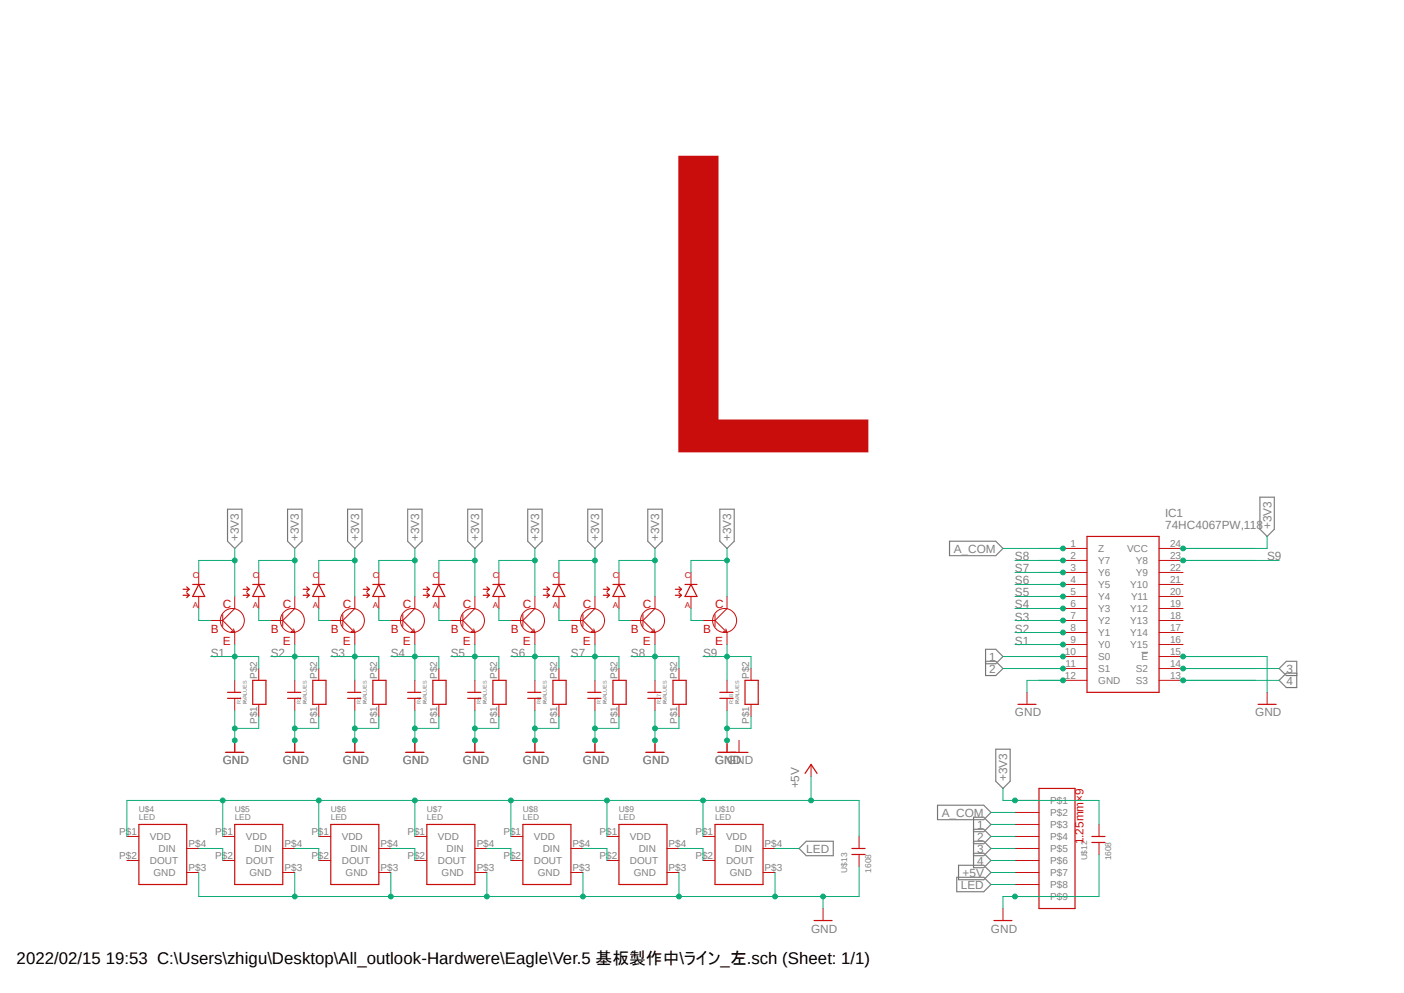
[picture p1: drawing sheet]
<svg xmlns="http://www.w3.org/2000/svg" width="297mm" height="210mm" viewBox="0 0 297 210" stroke-linecap="round" stroke-linejoin="round" font-family="sans-serif">
<defs><g id="words">
<text font-size="3.6" x="3.5" y="203.9">2022/02/15 19:53 C:\Users\zhigu\Desktop\All_outlook-Hardwere\Eagle\Ver.5 基板製作中\ライン_左.sch (Sheet: 1/1)</text>
<g font-size="2.5" fill="#808080">
<text x="246.5" y="111.8">74HC4067PW,118</text>
<text x="246.5" y="109.3">IC1</text>
<text x="268.9" y="111.9" transform="rotate(-90 268.9 111.9)">+3V3</text>
<text x="50.5" y="114.5" transform="rotate(-90 50.5 114.5)">+3V3</text>
<text x="63.2" y="114.5" transform="rotate(-90 63.2 114.5)">+3V3</text>
<text x="75.9" y="114.5" transform="rotate(-90 75.9 114.5)">+3V3</text>
<text x="88.6" y="114.5" transform="rotate(-90 88.6 114.5)">+3V3</text>
<text x="101.3" y="114.5" transform="rotate(-90 101.3 114.5)">+3V3</text>
<text x="114" y="114.5" transform="rotate(-90 114 114.5)">+3V3</text>
<text x="126.7" y="114.5" transform="rotate(-90 126.7 114.5)">+3V3</text>
<text x="139.4" y="114.5" transform="rotate(-90 139.4 114.5)">+3V3</text>
<text x="154.7" y="114.5" transform="rotate(-90 154.7 114.5)">+3V3</text>
<text x="201.8" y="116.9">A_COM</text>
<text x="214.7" y="118.5">S8</text>
<text x="268.1" y="118.5">S9</text>
<text x="214.7" y="123.6">S6</text>
<text x="214.7" y="121.1">S7</text>
<text x="214.7" y="126.2">S5</text>
<text x="214.7" y="131.2">S3</text>
<text x="214.7" y="128.7">S4</text>
<text x="214.7" y="136.3">S1</text>
<text x="214.7" y="133.8">S2</text>
<text x="44.6" y="138.9">S1</text>
<text x="57.3" y="138.9">S2</text>
<text x="70" y="138.9">S3</text>
<text x="82.7" y="138.9">S4</text>
<text x="95.4" y="138.9">S5</text>
<text x="108.1" y="138.9">S6</text>
<text x="120.8" y="138.9">S7</text>
<text x="133.5" y="138.9">S8</text>
<text x="148.7" y="138.9">S9</text>
<text x="209.3" y="139.7">1</text>
<text x="209.3" y="142.3">2</text>
<text x="272.1" y="142.3">3</text>
<text x="272.1" y="144.8">4</text>
<text x="214.7" y="151.5">GND</text>
<text x="265.5" y="151.5">GND</text>
<text x="47.1" y="161.7">GND</text>
<text x="59.8" y="161.7">GND</text>
<text x="72.5" y="161.7">GND</text>
<text x="85.2" y="161.7">GND</text>
<text x="97.9" y="161.7">GND</text>
<text x="110.6" y="161.7">GND</text>
<text x="123.3" y="161.7">GND</text>
<text x="136" y="161.7">GND</text>
<text x="151.2" y="161.7">GND</text>
<text x="153.8" y="161.7">GND</text>
<text x="169" y="166.8" transform="rotate(-90 169 166.8)">+5V</text>
<text x="213.1" y="165.2" transform="rotate(-90 213.1 165.2)">+3V3</text>
<text x="199.2" y="172.7">A_COM</text>
<text x="206.7" y="175.3">1</text>
<text x="206.7" y="177.8">2</text>
<text x="170.6" y="180.3">LED</text>
<text x="203.6" y="185.4">+5V</text>
<text x="206.7" y="182.9">4</text>
<text x="206.7" y="180.3">3</text>
<text x="203.2" y="188">LED</text>
<text x="171.6" y="197.2">GND</text>
<text x="209.6" y="197.2">GND</text>
</g>
<g font-size="2.5" fill="#c90d0c">
<text x="47.1" y="128.7">C</text>
<text x="59.8" y="128.7">C</text>
<text x="72.5" y="128.7">C</text>
<text x="85.2" y="128.7">C</text>
<text x="97.9" y="128.7">C</text>
<text x="110.6" y="128.7">C</text>
<text x="123.3" y="128.7">C</text>
<text x="136" y="128.7">C</text>
<text x="151.3" y="128.7">C</text>
<text x="44.6" y="133.8">B</text>
<text x="47.1" y="136.3">E</text>
<text x="57.3" y="133.8">B</text>
<text x="59.8" y="136.3">E</text>
<text x="70" y="133.8">B</text>
<text x="72.5" y="136.3">E</text>
<text x="82.7" y="133.8">B</text>
<text x="85.2" y="136.3">E</text>
<text x="95.4" y="133.8">B</text>
<text x="97.9" y="136.3">E</text>
<text x="108.1" y="133.8">B</text>
<text x="110.6" y="136.3">E</text>
<text x="120.8" y="133.8">B</text>
<text x="123.3" y="136.3">E</text>
<text x="133.5" y="133.8">B</text>
<text x="136" y="136.3">E</text>
<text x="148.7" y="133.8">B</text>
<text x="151.3" y="136.3">E</text>
<text x="229.2" y="178.6" transform="rotate(-90 229.2 178.6)">1.25mm×9</text>
</g>
<g font-size="2.1" fill="#808080">
<text x="226.4" y="115.6">1</text>
<text x="226.4" y="118.2">2</text>
<text x="232.3" y="116.8">Z</text>
<text x="232.3" y="119.3">Y7</text>
<text x="238.4" y="116.8">VCC</text>
<text x="240.3" y="119.3">Y8</text>
<text x="247.5" y="115.6">24</text>
<text x="247.5" y="118.2">23</text>
<text x="226.4" y="120.7">3</text>
<text x="226.4" y="123.2">4</text>
<text x="226.4" y="125.8">5</text>
<text x="232.3" y="121.8">Y6</text>
<text x="232.3" y="124.4">Y5</text>
<text x="239.1" y="124.4">Y10</text>
<text x="240.3" y="121.8">Y9</text>
<text x="247.5" y="120.7">22</text>
<text x="247.5" y="123.2">21</text>
<text x="247.5" y="125.8">20</text>
<text x="226.4" y="128.3">6</text>
<text x="226.4" y="130.9">7</text>
<text x="232.3" y="126.9">Y4</text>
<text x="232.3" y="129.5">Y3</text>
<text x="232.3" y="132">Y2</text>
<text x="239.1" y="129.5">Y12</text>
<text x="239.1" y="132">Y13</text>
<text x="239.3" y="126.9">Y11</text>
<text x="247.5" y="128.3">19</text>
<text x="247.5" y="130.9">18</text>
<text x="226.4" y="133.4">8</text>
<text x="226.4" y="135.9">9</text>
<text x="232.3" y="134.5">Y1</text>
<text x="232.3" y="137.1">Y0</text>
<text x="239.1" y="134.5">Y14</text>
<text x="239.1" y="137.1">Y15</text>
<text x="247.5" y="133.4">17</text>
<text x="247.5" y="135.9">16</text>
<text x="54.4" y="143.6" transform="rotate(-90 54.4 143.6)">P$2</text>
<text x="67.1" y="143.6" transform="rotate(-90 67.1 143.6)">P$2</text>
<text x="79.8" y="143.6" transform="rotate(-90 79.8 143.6)">P$2</text>
<text x="92.5" y="143.6" transform="rotate(-90 92.5 143.6)">P$2</text>
<text x="105.2" y="143.6" transform="rotate(-90 105.2 143.6)">P$2</text>
<text x="117.9" y="143.6" transform="rotate(-90 117.9 143.6)">P$2</text>
<text x="130.6" y="143.6" transform="rotate(-90 130.6 143.6)">P$2</text>
<text x="143.3" y="143.6" transform="rotate(-90 143.3 143.6)">P$2</text>
<text x="158.5" y="143.6" transform="rotate(-90 158.5 143.6)">P$2</text>
<text x="225.3" y="138.5">10</text>
<text x="225.3" y="143.6">12</text>
<text x="225.4" y="141">11</text>
<text x="232.3" y="139.6">S0</text>
<text x="232.3" y="142.2">S1</text>
<text x="240.3" y="142.2">S2</text>
<text x="241.5" y="139.6">E</text>
<text x="247.5" y="138.5">15</text>
<text x="247.5" y="141">14</text>
<text x="247.5" y="143.6">13</text>
<text x="232.3" y="144.7">GND</text>
<text x="240.3" y="144.7">S3</text>
<text x="54.4" y="153.1" transform="rotate(-90 54.4 153.1)">P$1</text>
<text x="67.1" y="153.1" transform="rotate(-90 67.1 153.1)">P$1</text>
<text x="79.8" y="153.1" transform="rotate(-90 79.8 153.1)">P$1</text>
<text x="92.5" y="153.1" transform="rotate(-90 92.5 153.1)">P$1</text>
<text x="105.2" y="153.1" transform="rotate(-90 105.2 153.1)">P$1</text>
<text x="117.9" y="153.1" transform="rotate(-90 117.9 153.1)">P$1</text>
<text x="130.6" y="153.1" transform="rotate(-90 130.6 153.1)">P$1</text>
<text x="143.3" y="153.1" transform="rotate(-90 143.3 153.1)">P$1</text>
<text x="158.5" y="153.1" transform="rotate(-90 158.5 153.1)">P$1</text>
<text x="222.2" y="170.1">P$1</text>
<text x="222.2" y="172.6">P$2</text>
<text x="25.2" y="176.6">P$1</text>
<text x="31.7" y="177.7">VDD</text>
<text x="39.9" y="179.1">P$4</text>
<text x="45.6" y="176.6">P$1</text>
<text x="52" y="177.7">VDD</text>
<text x="60.2" y="179.1">P$4</text>
<text x="65.9" y="176.6">P$1</text>
<text x="72.3" y="177.7">VDD</text>
<text x="80.5" y="179.1">P$4</text>
<text x="86.2" y="176.6">P$1</text>
<text x="92.6" y="177.7">VDD</text>
<text x="100.8" y="179.1">P$4</text>
<text x="106.5" y="176.6">P$1</text>
<text x="112.9" y="177.7">VDD</text>
<text x="121.1" y="179.1">P$4</text>
<text x="126.8" y="176.6">P$1</text>
<text x="133.3" y="177.7">VDD</text>
<text x="141.4" y="179.1">P$4</text>
<text x="147.1" y="176.6">P$1</text>
<text x="153.6" y="177.7">VDD</text>
<text x="161.8" y="179.1">P$4</text>
<text x="222.2" y="175.1">P$3</text>
<text x="222.2" y="177.7">P$4</text>
<text x="25.2" y="181.7">P$2</text>
<text x="31.7" y="182.8">DOUT</text>
<text x="32.5" y="185.3">GND</text>
<text x="33.5" y="180.2">DIN</text>
<text x="39.9" y="184.2">P$3</text>
<text x="45.6" y="181.7">P$2</text>
<text x="52" y="182.8">DOUT</text>
<text x="52.8" y="185.3">GND</text>
<text x="53.8" y="180.2">DIN</text>
<text x="60.2" y="184.2">P$3</text>
<text x="65.9" y="181.7">P$2</text>
<text x="72.3" y="182.8">DOUT</text>
<text x="73.1" y="185.3">GND</text>
<text x="74.2" y="180.2">DIN</text>
<text x="80.5" y="184.2">P$3</text>
<text x="86.2" y="181.7">P$2</text>
<text x="92.6" y="182.8">DOUT</text>
<text x="93.4" y="185.3">GND</text>
<text x="94.5" y="180.2">DIN</text>
<text x="100.8" y="184.2">P$3</text>
<text x="106.5" y="181.7">P$2</text>
<text x="112.9" y="182.8">DOUT</text>
<text x="113.7" y="185.3">GND</text>
<text x="114.8" y="180.2">DIN</text>
<text x="121.1" y="184.2">P$3</text>
<text x="126.8" y="181.7">P$2</text>
<text x="133.3" y="182.8">DOUT</text>
<text x="134.1" y="185.3">GND</text>
<text x="135.1" y="180.2">DIN</text>
<text x="141.4" y="184.2">P$3</text>
<text x="147.1" y="181.7">P$2</text>
<text x="153.6" y="182.8">DOUT</text>
<text x="154.4" y="185.3">GND</text>
<text x="155.4" y="180.2">DIN</text>
<text x="161.8" y="184.2">P$3</text>
<text x="222.2" y="180.2">P$5</text>
<text x="222.2" y="182.8">P$6</text>
<text x="222.2" y="185.3">P$7</text>
<text x="222.2" y="187.8">P$8</text>
<text x="222.2" y="190.4">P$9</text>
</g>
<g font-size="1.8" fill="#c90d0c">
<text x="40.8" y="122.3">C</text>
<text x="53.5" y="122.3">C</text>
<text x="66.2" y="122.3">C</text>
<text x="78.9" y="122.3">C</text>
<text x="91.6" y="122.3">C</text>
<text x="104.3" y="122.3">C</text>
<text x="117" y="122.3">C</text>
<text x="129.7" y="122.3">C</text>
<text x="144.9" y="122.3">C</text>
<text x="40.8" y="128.7">A</text>
<text x="53.5" y="128.7">A</text>
<text x="66.2" y="128.7">A</text>
<text x="78.9" y="128.7">A</text>
<text x="91.6" y="128.7">A</text>
<text x="104.3" y="128.7">A</text>
<text x="117" y="128.7">A</text>
<text x="129.7" y="128.7">A</text>
<text x="144.9" y="128.7">A</text>
</g>
<g font-size="1.8" fill="#808080">
<text x="29.4" y="173.4">LED</text>
<text x="29.4" y="171.8">U$4</text>
<text x="49.6" y="173.4">LED</text>
<text x="49.7" y="171.8">U$5</text>
<text x="70" y="171.8">U$6</text>
<text x="70" y="173.4">LED</text>
<text x="90.3" y="171.8">U$7</text>
<text x="90.3" y="173.4">LED</text>
<text x="110.6" y="171.8">U$8</text>
<text x="110.6" y="173.4">LED</text>
<text x="130.9" y="171.8">U$9</text>
<text x="130.9" y="173.4">LED</text>
<text x="151.3" y="171.8">U$10</text>
<text x="151.3" y="173.4">LED</text>
<text x="179.2" y="184.5" transform="rotate(-90 179.2 184.5)">U$13</text>
<text x="184.3" y="184.5" transform="rotate(-90 184.3 184.5)">1608</text>
<text x="230" y="182" transform="rotate(-90 230 182)">U$12</text>
<text x="235" y="182" transform="rotate(-90 235 182)">1608</text>
</g>
<g font-size="1.1" fill="#808080">
<text x="50.9" y="149" transform="rotate(-90 50.9 149)">R1</text>
<text x="52.2" y="149" transform="rotate(-90 52.2 149)">&gt;VALUES</text>
<text x="52.2" y="149" transform="rotate(-90 52.2 149)">R</text>
<text x="63.6" y="149" transform="rotate(-90 63.6 149)">R2</text>
<text x="64.9" y="149" transform="rotate(-90 64.9 149)">&gt;VALUES</text>
<text x="64.9" y="149" transform="rotate(-90 64.9 149)">R</text>
<text x="76.3" y="149" transform="rotate(-90 76.3 149)">R3</text>
<text x="77.6" y="149" transform="rotate(-90 77.6 149)">&gt;VALUES</text>
<text x="77.6" y="149" transform="rotate(-90 77.6 149)">R</text>
<text x="89" y="149" transform="rotate(-90 89 149)">R4</text>
<text x="90.3" y="149" transform="rotate(-90 90.3 149)">&gt;VALUES</text>
<text x="90.3" y="149" transform="rotate(-90 90.3 149)">R</text>
<text x="101.7" y="149" transform="rotate(-90 101.7 149)">R5</text>
<text x="103" y="149" transform="rotate(-90 103 149)">&gt;VALUES</text>
<text x="103" y="149" transform="rotate(-90 103 149)">R</text>
<text x="114.4" y="149" transform="rotate(-90 114.4 149)">R6</text>
<text x="115.7" y="149" transform="rotate(-90 115.7 149)">&gt;VALUES</text>
<text x="115.7" y="149" transform="rotate(-90 115.7 149)">R</text>
<text x="127.1" y="149" transform="rotate(-90 127.1 149)">R7</text>
<text x="128.4" y="149" transform="rotate(-90 128.4 149)">&gt;VALUES</text>
<text x="128.4" y="149" transform="rotate(-90 128.4 149)">R</text>
<text x="139.8" y="149" transform="rotate(-90 139.8 149)">R17</text>
<text x="141.1" y="149" transform="rotate(-90 141.1 149)">&gt;VALUES</text>
<text x="141.1" y="149" transform="rotate(-90 141.1 149)">R</text>
<text x="155.1" y="149" transform="rotate(-90 155.1 149)">R18</text>
<text x="156.3" y="149" transform="rotate(-90 156.3 149)">&gt;VALUES</text>
<text x="156.3" y="149" transform="rotate(-90 156.3 149)">R</text>
</g>
</g></defs>
<path d="M22.4 2.8l252.2 195.1M274.6 2.8l-252.2 195.1" fill="none" stroke="#fff" stroke-width=".21"/>
<path d="M241.5 138h1.4" fill="none" stroke="#808080" stroke-width=".21"/>
<g fill="none" stroke="#808080" stroke-width=".25">
<path d="M48.1 107.7h3.1v6.8l-1.5 1.5-1.6-1.5zM60.8 107.7h3.1v6.8l-1.5 1.5-1.6-1.5zM73.5 107.7h3.1v6.8l-1.5 1.5-1.6-1.5zM86.2 107.7h3.1v6.8l-1.5 1.5-1.6-1.5zM98.9 107.7h3.1v6.8l-1.5 1.5-1.6-1.5zM111.6 107.7h3.1v6.8l-1.5 1.5-1.6-1.5zM124.3 107.7h3.1v6.8l-1.5 1.5-1.6-1.5zM137 107.7h3.1v6.8l-1.5 1.5-1.6-1.5zM152.3 107.7h3v6.8l-1.5 1.5-1.5-1.5zM200.9 114.5h9.8l1.5 1.5-1.5 1.5h-9.8zM266.5 105.2h3.1v6.7l-1.5 1.6-1.6-1.6zM208.5 139.9h2.2l1.5 1.5-1.5 1.5h-2.2v-5.6h2.2l1.5 1.6-1.5 1.5h-2.2"/>
<path d="M210.7 158.5h3v6.7l-1.5 1.6-1.5-1.6zM274.3 142.4h-2.2l-1.5 1.5 1.5 1.5h2.2v-5.5h-2.2l-1.5 1.5 1.5 1.5h2.2M169 179.5l1.6-1.6h5.7v3.1h-5.7zM198.3 170.3h9.8l1.5 1.5-1.5 1.6h-9.8zM206 175.9h2.1l1.5-1.5-1.5-1.6h-2.1v10.7h2.1l1.5-1.5-1.5-1.5h-2.1M206 175.4h2.1l1.5 1.5-1.5 1.5h-2.1M206 177.9h2.1l1.5 1.6-1.5 1.5h-2.1M202.4 185.5h5.7l1.5 1.6-1.5 1.5h-5.7zM202.8 183h5.3l1.5 1.5-1.5 1.6h-5.3z"/>
</g>
<path d="M143.5 32.9h8.5v55.8h31.7v7h-40.2z" fill="#c90d0c"/>
<g fill="none" stroke="#c90d0c" stroke-width=".25">
<path d="M230 113.5h15.2v32.9h-15.2zM38.7 124.6h1.3M38.7 125.9h1.3M39.5 124.1l.5 .5M39.5 125.4l.5 .5M40 124.6l-.5 .5M40 125.9l-.5 .5M40.8 123.6h2.5M42 123.6l1.3 2.6h-2.5zM51.4 124.6h1.3M51.4 125.9h1.3M52.2 124.1l.5 .5"/>
<path d="M52.2 125.4l.5 .5M52.7 124.6l-.5 .5M52.7 125.9l-.5 .5M53.5 123.6h2.5M54.7 123.6l1.3 2.6h-2.5zM64.1 124.6h1.3M64.1 125.9h1.3M64.9 124.1l.5 .5M64.9 125.4l.5 .5M65.4 124.6l-.5 .5M65.4 125.9l-.5 .5M66.2 123.6h2.5"/>
<path d="M67.4 123.6l1.3 2.6h-2.5zM76.8 124.6h1.3M76.8 125.9h1.3M77.6 124.1l.5 .5M77.6 125.4l.5 .5M78.1 124.6l-.5 .5M78.1 125.9l-.5 .5M78.9 123.6h2.5M80.1 123.6l1.3 2.6h-2.5zM89.5 124.6h1.3M89.5 125.9h1.3M90.3 124.1l.5 .5"/>
<path d="M90.3 125.4l.5 .5M90.8 124.6l-.5 .5M90.8 125.9l-.5 .5M91.6 123.6h2.5M92.8 123.6l1.3 2.6h-2.5zM102.2 124.6h1.3M102.2 125.9h1.3M103 124.1l.5 .5M103 125.4l.5 .5M103.5 124.6l-.5 .5M103.5 125.9l-.5 .5M104.3 123.6h2.5"/>
<path d="M105.5 123.6l1.3 2.6h-2.5zM114.9 124.6h1.3M114.9 125.9h1.3M115.7 124.1l.5 .5M115.7 125.4l.5 .5M116.2 124.6l-.5 .5M116.2 125.9l-.5 .5M117 123.6h2.5M118.2 123.6l1.3 2.6h-2.5zM127.6 124.6h1.3M127.6 125.9h1.3M128.4 124.1l.5 .5"/>
<path d="M128.4 125.4l.5 .5M128.9 124.6l-.5 .5M128.9 125.9l-.5 .5M129.7 123.6h2.5M130.9 123.6l1.3 2.6h-2.5zM142.9 124.6h1.2M142.9 125.9h1.2M143.6 124.1l.5 .5M143.6 125.4l.5 .5M144.1 124.6l-.5 .5M144.1 125.9l-.5 .5M144.9 123.6h2.5"/>
<path d="M146.2 123.6l1.2 2.6h-2.5zM47.8 159.1h3.8M48.1 147.7h2.8M48.1 146.4h2.8M53.5 143.9h2.8v5.1h-2.8zM60.5 159.1h3.8M60.8 147.7h2.8M60.8 146.4h2.8M66.2 143.9h2.8v5.1h-2.8zM73.2 159.1h3.8M73.5 147.7h2.8M73.5 146.4h2.8"/>
<path d="M78.9 143.9h2.8v5.1h-2.8zM85.9 159.1h3.8M86.2 147.7h2.8M86.2 146.4h2.8M91.6 143.9h2.8v5.1h-2.8zM98.6 159.1h3.8M98.9 147.7h2.8M98.9 146.4h2.8M104.3 143.9h2.8v5.1h-2.8zM111.3 159.1h3.8M111.6 147.7h2.8M111.6 146.4h2.8"/>
<path d="M117 143.9h2.8v5.1h-2.8zM124 159.1h3.8M124.3 147.7h2.8M124.3 146.4h2.8M129.7 143.9h2.8v5.1h-2.8zM136.7 159.1h3.8M137 147.7h2.8M137 146.4h2.8M142.4 143.9h2.8v5.1h-2.8zM151.9 159.1h6.3M152.3 147.7h2.8M152.3 146.4h2.8"/>
<path d="M157.6 143.9h2.8v5.1h-2.8zM215.3 149h3.9M266.1 149h3.9M29.4 174.4h10.1v12.7h-10.1zM49.7 174.4h10.1v12.7h-10.1zM70 174.4h10.1v12.7h-10.1zM90.3 174.4h10.2v12.7h-10.2zM110.6 174.4h10.2v12.7h-10.2zM130.9 174.4h10.2v12.7h-10.2zM151.3 174.4h10.1v12.7h-10.1zM170.3 163.6l1.3-1.9 1.2 1.9M180.2 179.5h2.8"/>
<path d="M219.8 166.8h7.6v25.4h-7.6zM231 178.2h2.8M231 176.9h2.8M172.2 194.7h3.8M180.2 180.7h2.8M210.3 194.7h3.8"/>
</g>
<g fill="none" stroke="#c90d0c" stroke-width=".21">
<path d="M224.9 116h5.1M224.9 118.5h5.1M245.2 116h5.1M245.2 118.5h5.1M42 121.1v2.5M42 126.2v2.5M44.6 131.2h2.5M47.1 130v2.5M47.1 131.2l2.6 2.6M48.9 133.5l.8 .3M49.4 133l.3 .8M49.7 126.2v2.5l-2.6 2.5"/>
<path d="M49.7 133.8v2.5M54.7 121.1v2.5M54.7 126.2v2.5M57.3 131.2h2.5M59.8 130v2.5M59.8 131.2l2.6 2.6M61.6 133.5l.8 .3M62.1 133l.3 .8M62.4 126.2v2.5l-2.6 2.5M62.4 133.8v2.5M67.4 121.1v2.5M67.4 126.2v2.5"/>
<path d="M70 131.2h2.5M72.5 130v2.5M72.5 131.2l2.6 2.6M74.3 133.5l.8 .3M74.8 133l.3 .8M75.1 126.2v2.5l-2.6 2.5M75.1 133.8v2.5M80.1 121.1v2.5M80.1 126.2v2.5M82.7 131.2h2.5M85.2 130v2.5M85.2 131.2l2.6 2.6"/>
<path d="M87 133.5l.8 .3M87.5 133l.3 .8M87.8 126.2v2.5l-2.6 2.5M87.8 133.8v2.5M92.8 121.1v2.5M92.8 126.2v2.5M95.4 131.2h2.5M97.9 130v2.5M97.9 131.2l2.6 2.6M99.7 133.5l.8 .3M100.2 133l.3 .8M100.5 126.2v2.5l-2.6 2.5"/>
<path d="M100.5 133.8v2.5M105.5 121.1v2.5M105.5 126.2v2.5M108.1 131.2h2.5M110.6 130v2.5M110.6 131.2l2.6 2.6M112.4 133.5l.8 .3M112.9 133l.3 .8M113.2 126.2v2.5l-2.6 2.5M113.2 133.8v2.5M118.2 121.1v2.5M118.2 126.2v2.5"/>
<path d="M120.8 131.2h2.5M123.3 130v2.5M123.3 131.2l2.6 2.6M125.1 133.5l.8 .3M125.6 133l.3 .8M125.9 126.2v2.5l-2.6 2.5M125.9 133.8v2.5M130.9 121.1v2.5M130.9 126.2v2.5M133.5 131.2h2.5M136 130v2.5M136 131.2l2.6 2.6"/>
<path d="M137.8 133.5l.8 .3M138.3 133l.3 .8M138.6 126.2v2.5l-2.6 2.5M138.6 133.8v2.5M146.2 121.1v2.5M146.2 126.2v2.5M148.7 131.2h2.6M151.3 130v2.5M151.3 131.2l2.5 2.6M153 133.5l.8 .3M153.5 133l.3 .8M153.8 126.2v2.5l-2.5 2.5"/>
<path d="M153.8 133.8v2.5M224.9 121.1h5.1M224.9 123.6h5.1M224.9 126.2h5.1M224.9 128.7h5.1M224.9 131.2h5.1M224.9 133.8h5.1M224.9 136.3h5.1M224.9 138.9h5.1M245.2 121.1h5.1M245.2 123.6h5.1M245.2 126.2h5.1"/>
<path d="M245.2 128.7h5.1M245.2 131.2h5.1M245.2 133.8h5.1M245.2 136.3h5.1M245.2 138.9h5.1M49.7 143.9v2.5M49.7 147.7v2.5M49.7 156.6v2.5M54.7 141.4v2.5M54.7 149v2.5M62.4 143.9v2.5M62.4 147.7v2.5"/>
<path d="M62.4 156.6v2.5M67.4 141.4v2.5M67.4 149v2.5M75.1 143.9v2.5M75.1 147.7v2.5M75.1 156.6v2.5M80.1 141.4v2.5M80.1 149v2.5M87.8 143.9v2.5M87.8 147.7v2.5M87.8 156.6v2.5M92.8 141.4v2.5"/>
<path d="M92.8 149v2.5M100.5 143.9v2.5M100.5 147.7v2.5M100.5 156.6v2.5M105.5 141.4v2.5M105.5 149v2.5M113.2 143.9v2.5M113.2 147.7v2.5M113.2 156.6v2.5M118.2 141.4v2.5M118.2 149v2.5M125.9 143.9v2.5"/>
<path d="M125.9 147.7v2.5M125.9 156.6v2.5M130.9 141.4v2.5M130.9 149v2.5M138.6 143.9v2.5M138.6 147.7v2.5M138.6 156.6v2.5M143.6 141.4v2.5M143.6 149v2.5M153.8 143.9v2.5M153.8 147.7v2.5M153.8 156.6v2.5"/>
<path d="M156.3 156.6v2.5M158.9 141.4v2.5M158.9 149v2.5M217.3 146.4v2.6M224.9 141.4h5.1M224.9 143.9h5.1M245.2 141.4h5.1M245.2 143.9h5.1M268.1 146.4v2.6M26.8 176.9h2.6M39.5 179.5h2.5M47.1 176.9h2.6"/>
<path d="M59.8 179.5h2.6M67.4 176.9h2.6M80.1 179.5h2.6M87.8 176.9h2.5M100.5 179.5h2.5M108.1 176.9h2.5M120.8 179.5h2.5M128.4 176.9h2.5M141.1 179.5h2.5M148.7 176.9h2.6M161.4 179.5h2.6M171.6 161.7v2.5"/>
<path d="M181.7 176.9v2.6M214.7 176.9h5.1M214.7 179.5h5.1M214.7 169.3h5.1M214.7 171.8h5.1M214.7 174.4h5.1M232.5 174.4v2.5M232.5 178.2v2.5M26.8 182h2.6M39.5 184.5h2.5M47.1 182h2.6M59.8 184.5h2.6"/>
<path d="M67.4 182h2.6M80.1 184.5h2.6M87.8 182h2.5M100.5 184.5h2.5M108.1 182h2.5M120.8 184.5h2.5M128.4 182h2.5M141.1 184.5h2.5M148.7 182h2.6M161.4 184.5h2.6M174.1 192.2v2.5M181.7 180.7v2.6"/>
<path d="M212.2 192.2v2.5M214.7 182h5.1M214.7 184.5h5.1M214.7 187.1h5.1M214.7 189.6h5.1"/>
<circle cx="49.2" cy="131.2" r="2.54"/>
<circle cx="61.9" cy="131.2" r="2.54"/>
<circle cx="74.6" cy="131.2" r="2.54"/>
<circle cx="87.3" cy="131.2" r="2.54"/>
<circle cx="100" cy="131.2" r="2.54"/>
<circle cx="112.7" cy="131.2" r="2.54"/>
<circle cx="125.4" cy="131.2" r="2.54"/>
<circle cx="138.1" cy="131.2" r="2.54"/>
<circle cx="153.3" cy="131.2" r="2.54"/>
</g>
<path d="M143.6 184.5v5.1M164 184.5v5.1h-122" fill="none" stroke="#0dab76" stroke-width=".21"/>
<circle cx="143.6" cy="189.6" r=".51" fill="#0dab76"/>
<g fill="none" stroke="#0dab76" stroke-width=".21">
<path d="M123.3 184.5v5.1"/>
<circle cx="143.6" cy="189.6" r=".51"/>
</g>
<circle cx="123.3" cy="189.6" r=".51" fill="#0dab76"/>
<g fill="none" stroke="#0dab76" stroke-width=".21">
<path d="M103 184.5v5.1"/>
<circle cx="123.3" cy="189.6" r=".51"/>
</g>
<circle cx="103" cy="189.6" r=".51" fill="#0dab76"/>
<g fill="none" stroke="#0dab76" stroke-width=".21">
<path d="M82.7 184.5v5.1"/>
<circle cx="103" cy="189.6" r=".51"/>
</g>
<circle cx="82.7" cy="189.6" r=".51" fill="#0dab76"/>
<g fill="none" stroke="#0dab76" stroke-width=".21">
<path d="M62.4 184.5v5.1"/>
<circle cx="82.7" cy="189.6" r=".51"/>
</g>
<circle cx="62.4" cy="189.6" r=".51" fill="#0dab76"/>
<g fill="none" stroke="#0dab76" stroke-width=".21">
<path d="M42 184.5v5.1M164 189.6h10.1"/>
<circle cx="62.4" cy="189.6" r=".51"/>
</g>
<circle cx="164" cy="189.6" r=".51" fill="#0dab76"/>
<g fill="none" stroke="#0dab76" stroke-width=".21">
<path d="M181.7 183.3v6.3h-7.6v2.6"/>
<circle cx="164" cy="189.6" r=".51"/>
</g>
<circle cx="174.1" cy="189.6" r=".51" fill="#0dab76"/>
<g fill="none" stroke="#0dab76" stroke-width=".21">
<path d="M49.7 150.2v6.4M54.7 151.5v2.6h-5"/>
<circle cx="174.1" cy="189.6" r=".51"/>
</g>
<circle cx="49.7" cy="154.1" r=".51" fill="#0dab76"/>
<circle cx="49.7" cy="154.1" r=".51" fill="none" stroke="#0dab76" stroke-width=".21"/>
<circle cx="49.7" cy="156.6" r=".51" fill="#0dab76"/>
<g fill="none" stroke="#0dab76" stroke-width=".21">
<path d="M62.4 150.2v6.4M67.4 151.5v2.6h-5"/>
<circle cx="49.7" cy="156.6" r=".51"/>
</g>
<circle cx="62.4" cy="154.1" r=".51" fill="#0dab76"/>
<circle cx="62.4" cy="154.1" r=".51" fill="none" stroke="#0dab76" stroke-width=".21"/>
<circle cx="62.4" cy="156.6" r=".51" fill="#0dab76"/>
<g fill="none" stroke="#0dab76" stroke-width=".21">
<path d="M75.1 150.2v6.4M80.1 151.5v2.6h-5"/>
<circle cx="62.4" cy="156.6" r=".51"/>
</g>
<circle cx="75.1" cy="154.1" r=".51" fill="#0dab76"/>
<circle cx="75.1" cy="154.1" r=".51" fill="none" stroke="#0dab76" stroke-width=".21"/>
<circle cx="75.1" cy="156.6" r=".51" fill="#0dab76"/>
<g fill="none" stroke="#0dab76" stroke-width=".21">
<path d="M250.3 138.9h17.8v7.5"/>
<circle cx="75.1" cy="156.6" r=".51"/>
</g>
<circle cx="250.3" cy="138.9" r=".51" fill="#0dab76"/>
<g fill="none" stroke="#0dab76" stroke-width=".21">
<path d="M250.3 138.9h15.2M224.9 143.9h-7.6v2.5"/>
<circle cx="250.3" cy="138.9" r=".51"/>
</g>
<circle cx="224.9" cy="143.9" r=".51" fill="#0dab76"/>
<g fill="none" stroke="#0dab76" stroke-width=".21">
<path d="M219.8 143.9h5.1M232.5 180.7v8.9h-20.3v2.6"/>
<circle cx="224.9" cy="143.9" r=".51"/>
</g>
<circle cx="214.7" cy="189.6" r=".51" fill="#0dab76"/>
<g fill="none" stroke="#0dab76" stroke-width=".21">
<path d="M87.8 150.2v6.4M92.8 151.5v2.6h-5"/>
<circle cx="214.7" cy="189.6" r=".51"/>
</g>
<circle cx="87.8" cy="154.1" r=".51" fill="#0dab76"/>
<circle cx="87.8" cy="154.1" r=".51" fill="none" stroke="#0dab76" stroke-width=".21"/>
<circle cx="87.8" cy="156.6" r=".51" fill="#0dab76"/>
<g fill="none" stroke="#0dab76" stroke-width=".21">
<path d="M100.5 150.2v6.4M105.5 151.5v2.6h-5"/>
<circle cx="87.8" cy="156.6" r=".51"/>
</g>
<circle cx="100.5" cy="154.1" r=".51" fill="#0dab76"/>
<circle cx="100.5" cy="154.1" r=".51" fill="none" stroke="#0dab76" stroke-width=".21"/>
<circle cx="100.5" cy="156.6" r=".51" fill="#0dab76"/>
<g fill="none" stroke="#0dab76" stroke-width=".21">
<path d="M113.2 150.2v6.4M118.2 151.5v2.6h-5"/>
<circle cx="100.5" cy="156.6" r=".51"/>
</g>
<circle cx="113.2" cy="154.1" r=".51" fill="#0dab76"/>
<circle cx="113.2" cy="154.1" r=".51" fill="none" stroke="#0dab76" stroke-width=".21"/>
<circle cx="113.2" cy="156.6" r=".51" fill="#0dab76"/>
<g fill="none" stroke="#0dab76" stroke-width=".21">
<path d="M125.9 150.2v6.4M130.9 151.5v2.6h-5"/>
<circle cx="113.2" cy="156.6" r=".51"/>
</g>
<circle cx="125.9" cy="154.1" r=".51" fill="#0dab76"/>
<circle cx="125.9" cy="154.1" r=".51" fill="none" stroke="#0dab76" stroke-width=".21"/>
<circle cx="125.9" cy="156.6" r=".51" fill="#0dab76"/>
<g fill="none" stroke="#0dab76" stroke-width=".21">
<path d="M138.6 150.2v6.4M143.6 151.5v2.6h-5"/>
<circle cx="125.9" cy="156.6" r=".51"/>
</g>
<circle cx="138.6" cy="154.1" r=".51" fill="#0dab76"/>
<circle cx="138.6" cy="154.1" r=".51" fill="none" stroke="#0dab76" stroke-width=".21"/>
<circle cx="138.6" cy="156.6" r=".51" fill="#0dab76"/>
<g fill="none" stroke="#0dab76" stroke-width=".21">
<path d="M153.8 150.2v6.4M158.9 151.5v2.6h-5.1"/>
<circle cx="138.6" cy="156.6" r=".51"/>
</g>
<circle cx="153.8" cy="154.1" r=".51" fill="#0dab76"/>
<circle cx="153.8" cy="154.1" r=".51" fill="none" stroke="#0dab76" stroke-width=".21"/>
<circle cx="153.8" cy="156.6" r=".51" fill="#0dab76"/>
<g fill="none" stroke="#0dab76" stroke-width=".21">
<path d="M26.8 169.3h121.9v7.6M128.4 169.3v7.6"/>
<circle cx="153.8" cy="156.6" r=".51"/>
</g>
<circle cx="128.4" cy="169.3" r=".51" fill="#0dab76"/>
<g fill="none" stroke="#0dab76" stroke-width=".21">
<path d="M108.1 169.3v7.6"/>
<circle cx="128.4" cy="169.3" r=".51"/>
</g>
<circle cx="108.1" cy="169.3" r=".51" fill="#0dab76"/>
<g fill="none" stroke="#0dab76" stroke-width=".21">
<path d="M87.8 169.3v7.6"/>
<circle cx="108.1" cy="169.3" r=".51"/>
</g>
<circle cx="87.8" cy="169.3" r=".51" fill="#0dab76"/>
<g fill="none" stroke="#0dab76" stroke-width=".21">
<path d="M67.4 169.3v7.6"/>
<circle cx="87.8" cy="169.3" r=".51"/>
</g>
<circle cx="67.4" cy="169.3" r=".51" fill="#0dab76"/>
<g fill="none" stroke="#0dab76" stroke-width=".21">
<path d="M47.1 169.3v7.6"/>
<circle cx="67.4" cy="169.3" r=".51"/>
</g>
<circle cx="47.1" cy="169.3" r=".51" fill="#0dab76"/>
<g fill="none" stroke="#0dab76" stroke-width=".21">
<path d="M26.8 169.3v7.6M148.7 169.3h22.9"/>
<circle cx="47.1" cy="169.3" r=".51"/>
</g>
<circle cx="148.7" cy="169.3" r=".51" fill="#0dab76"/>
<g fill="none" stroke="#0dab76" stroke-width=".21">
<path d="M171.6 164.2v5.1h10.1v7.6"/>
<circle cx="148.7" cy="169.3" r=".51"/>
</g>
<circle cx="171.6" cy="169.3" r=".51" fill="#0dab76"/>
<g fill="none" stroke="#0dab76" stroke-width=".21">
<path d="M42 121.1v-2.6h7.7v7.7M42 179.5h5.1v2.5M62.4 179.5h5v2.5M82.7 179.5h5.1v2.5M103 179.5h5.1v2.5M123.3 179.5h5.1v2.5M143.6 179.5h5.1v2.5M209.6 184.5h5.1"/>
<circle cx="171.6" cy="169.3" r=".51"/>
</g>
<circle cx="49.7" cy="118.5" r=".51" fill="#0dab76"/>
<g fill="none" stroke="#0dab76" stroke-width=".21">
<path d="M49.7 116v2.5M268.1 113.5v2.5h-17.8"/>
<circle cx="49.7" cy="118.5" r=".51"/>
</g>
<circle cx="250.3" cy="116" r=".51" fill="#0dab76"/>
<g fill="none" stroke="#0dab76" stroke-width=".21">
<path d="M250.3 116h15.2M212.2 166.8v2.5h20.3v5.1"/>
<circle cx="250.3" cy="116" r=".51"/>
</g>
<circle cx="214.7" cy="169.3" r=".51" fill="#0dab76"/>
<g fill="none" stroke="#0dab76" stroke-width=".21">
<path d="M54.7 121.1v-2.6h7.7v7.7"/>
<circle cx="214.7" cy="169.3" r=".51"/>
</g>
<circle cx="62.4" cy="118.5" r=".51" fill="#0dab76"/>
<g fill="none" stroke="#0dab76" stroke-width=".21">
<path d="M62.4 116v2.5M67.4 121.1v-2.6h7.7v7.7"/>
<circle cx="62.4" cy="118.5" r=".51"/>
</g>
<circle cx="75.1" cy="118.5" r=".51" fill="#0dab76"/>
<g fill="none" stroke="#0dab76" stroke-width=".21">
<path d="M75.1 116v2.5M80.1 121.1v-2.6h7.7v7.7"/>
<circle cx="75.1" cy="118.5" r=".51"/>
</g>
<circle cx="87.8" cy="118.5" r=".51" fill="#0dab76"/>
<g fill="none" stroke="#0dab76" stroke-width=".21">
<path d="M87.8 116v2.5M92.8 121.1v-2.6h7.7v7.7"/>
<circle cx="87.8" cy="118.5" r=".51"/>
</g>
<circle cx="100.5" cy="118.5" r=".51" fill="#0dab76"/>
<g fill="none" stroke="#0dab76" stroke-width=".21">
<path d="M100.5 116v2.5M105.5 121.1v-2.6h7.7v7.7"/>
<circle cx="100.5" cy="118.5" r=".51"/>
</g>
<circle cx="113.2" cy="118.5" r=".51" fill="#0dab76"/>
<g fill="none" stroke="#0dab76" stroke-width=".21">
<path d="M113.2 116v2.5M118.2 121.1v-2.6h7.7v7.7"/>
<circle cx="113.2" cy="118.5" r=".51"/>
</g>
<circle cx="125.9" cy="118.5" r=".51" fill="#0dab76"/>
<g fill="none" stroke="#0dab76" stroke-width=".21">
<path d="M125.9 116v2.5M130.9 121.1v-2.6h7.7v7.7"/>
<circle cx="125.9" cy="118.5" r=".51"/>
</g>
<circle cx="138.6" cy="118.5" r=".51" fill="#0dab76"/>
<g fill="none" stroke="#0dab76" stroke-width=".21">
<path d="M138.6 116v2.5M146.2 121.1v-2.6h7.6v7.7"/>
<circle cx="138.6" cy="118.5" r=".51"/>
</g>
<circle cx="153.8" cy="118.5" r=".51" fill="#0dab76"/>
<g fill="none" stroke="#0dab76" stroke-width=".21">
<path d="M153.8 116v2.5M105.5 141.4v-2.5h-5v5"/>
<circle cx="153.8" cy="118.5" r=".51"/>
</g>
<circle cx="100.5" cy="138.9" r=".51" fill="#0dab76"/>
<g fill="none" stroke="#0dab76" stroke-width=".21">
<path d="M100.5 136.3v2.6h-5.1M214.7 126.2h10.2"/>
<circle cx="100.5" cy="138.9" r=".51"/>
</g>
<circle cx="224.9" cy="126.2" r=".51" fill="#0dab76"/>
<g fill="none" stroke="#0dab76" stroke-width=".21">
<path d="M49.7 136.3v7.6M219.8 126.2h5.1"/>
<circle cx="224.9" cy="126.2" r=".51"/>
</g>
<circle cx="49.7" cy="138.9" r=".51" fill="#0dab76"/>
<g fill="none" stroke="#0dab76" stroke-width=".21">
<path d="M44.6 138.9h10.1v2.5M214.7 136.3h10.2"/>
<circle cx="49.7" cy="138.9" r=".51"/>
</g>
<circle cx="224.9" cy="136.3" r=".51" fill="#0dab76"/>
<g fill="none" stroke="#0dab76" stroke-width=".21">
<path d="M62.4 138.9v5M219.8 136.3h5.1"/>
<circle cx="224.9" cy="136.3" r=".51"/>
</g>
<circle cx="62.4" cy="138.9" r=".51" fill="#0dab76"/>
<g fill="none" stroke="#0dab76" stroke-width=".21">
<path d="M57.3 138.9h10.1v2.5M62.4 136.3v2.6M214.7 133.8h10.2"/>
<circle cx="62.4" cy="138.9" r=".51"/>
</g>
<circle cx="224.9" cy="133.8" r=".51" fill="#0dab76"/>
<g fill="none" stroke="#0dab76" stroke-width=".21">
<path d="M75.1 138.9v5M219.8 133.8h5.1"/>
<circle cx="224.9" cy="133.8" r=".51"/>
</g>
<circle cx="75.1" cy="138.9" r=".51" fill="#0dab76"/>
<g fill="none" stroke="#0dab76" stroke-width=".21">
<path d="M70 138.9h10.1v2.5M75.1 136.3v2.6M214.7 131.2h10.2"/>
<circle cx="75.1" cy="138.9" r=".51"/>
</g>
<circle cx="224.9" cy="131.2" r=".51" fill="#0dab76"/>
<g fill="none" stroke="#0dab76" stroke-width=".21">
<path d="M87.8 138.9v5M219.8 131.2h5.1"/>
<circle cx="224.9" cy="131.2" r=".51"/>
</g>
<circle cx="87.8" cy="138.9" r=".51" fill="#0dab76"/>
<g fill="none" stroke="#0dab76" stroke-width=".21">
<path d="M82.7 138.9h10.1v2.5M87.8 136.3v2.6M214.7 128.7h10.2"/>
<circle cx="87.8" cy="138.9" r=".51"/>
</g>
<circle cx="224.9" cy="128.7" r=".51" fill="#0dab76"/>
<g fill="none" stroke="#0dab76" stroke-width=".21">
<path d="M113.2 138.9h5v2.5M219.8 128.7h5.1"/>
<circle cx="224.9" cy="128.7" r=".51"/>
</g>
<circle cx="113.2" cy="138.9" r=".51" fill="#0dab76"/>
<g fill="none" stroke="#0dab76" stroke-width=".21">
<path d="M108.1 138.9h5.1M113.2 136.3v7.6M214.7 123.6h10.2"/>
<circle cx="113.2" cy="138.9" r=".51"/>
</g>
<circle cx="224.9" cy="123.6" r=".51" fill="#0dab76"/>
<g fill="none" stroke="#0dab76" stroke-width=".21">
<path d="M125.9 138.9v5M219.8 123.6h5.1"/>
<circle cx="224.9" cy="123.6" r=".51"/>
</g>
<circle cx="125.9" cy="138.9" r=".51" fill="#0dab76"/>
<g fill="none" stroke="#0dab76" stroke-width=".21">
<path d="M120.8 138.9h10.1v2.5M125.9 136.3v2.6M214.7 121.1h10.2"/>
<circle cx="125.9" cy="138.9" r=".51"/>
</g>
<circle cx="224.9" cy="121.1" r=".51" fill="#0dab76"/>
<g fill="none" stroke="#0dab76" stroke-width=".21">
<path d="M138.6 138.9v5M219.8 121.1h5.1"/>
<circle cx="224.9" cy="121.1" r=".51"/>
</g>
<circle cx="138.6" cy="138.9" r=".51" fill="#0dab76"/>
<g fill="none" stroke="#0dab76" stroke-width=".21">
<path d="M214.7 118.5h10.2M133.5 138.9h10.1v2.5M138.6 136.3v2.6"/>
<circle cx="138.6" cy="138.9" r=".51"/>
</g>
<circle cx="224.9" cy="118.5" r=".51" fill="#0dab76"/>
<g fill="none" stroke="#0dab76" stroke-width=".21">
<path d="M219.8 118.5h5.1M153.8 138.9v5"/>
<circle cx="224.9" cy="118.5" r=".51"/>
</g>
<circle cx="153.8" cy="138.9" r=".51" fill="#0dab76"/>
<g fill="none" stroke="#0dab76" stroke-width=".21">
<path d="M250.3 118.5h20.3M148.7 138.9h10.2v2.5M153.8 136.3v2.6"/>
<circle cx="153.8" cy="138.9" r=".51"/>
</g>
<circle cx="250.3" cy="118.5" r=".51" fill="#0dab76"/>
<g fill="none" stroke="#0dab76" stroke-width=".21">
<path d="M212.2 116h12.7M250.3 118.5h15.2"/>
<circle cx="250.3" cy="118.5" r=".51"/>
</g>
<circle cx="224.9" cy="116" r=".51" fill="#0dab76"/>
<g fill="none" stroke="#0dab76" stroke-width=".21">
<path d="M219.8 116h5.1M212.2 138.9h12.7M209.6 171.8h5.1"/>
<circle cx="224.9" cy="116" r=".51"/>
</g>
<circle cx="224.9" cy="138.9" r=".51" fill="#0dab76"/>
<g fill="none" stroke="#0dab76" stroke-width=".21">
<path d="M219.8 138.9h5.1M212.2 141.4h12.7M209.6 174.4h5.1"/>
<circle cx="224.9" cy="138.9" r=".51"/>
</g>
<circle cx="224.9" cy="141.4" r=".51" fill="#0dab76"/>
<g fill="none" stroke="#0dab76" stroke-width=".21">
<path d="M219.8 141.4h5.1M250.3 143.9h20.3M209.6 176.9h5.1"/>
<circle cx="224.9" cy="141.4" r=".51"/>
</g>
<circle cx="250.3" cy="143.9" r=".51" fill="#0dab76"/>
<g fill="none" stroke="#0dab76" stroke-width=".21">
<path d="M250.3 143.9h15.2M250.3 141.4h20.3M209.6 182h5.1"/>
<circle cx="250.3" cy="143.9" r=".51"/>
</g>
<circle cx="250.3" cy="141.4" r=".51" fill="#0dab76"/>
<g fill="none" stroke="#0dab76" stroke-width=".21">
<path d="M42 128.7v2.5h2.6M54.7 128.7v2.5h2.6M67.4 128.7v2.5h2.6M80.1 128.7v2.5h2.6M92.8 128.7v2.5h2.6M105.5 128.7v2.5h2.6M118.2 128.7v2.5h2.6M130.9 128.7v2.5h2.6M146.2 128.7v2.5h2.5M250.3 141.4h15.2M164 179.5h5M209.6 179.5h5.1"/>
<path d="M209.6 187.1h5.1"/>
<circle cx="250.3" cy="141.4" r=".51"/>
</g>
<use href="#words"/>
</svg>
